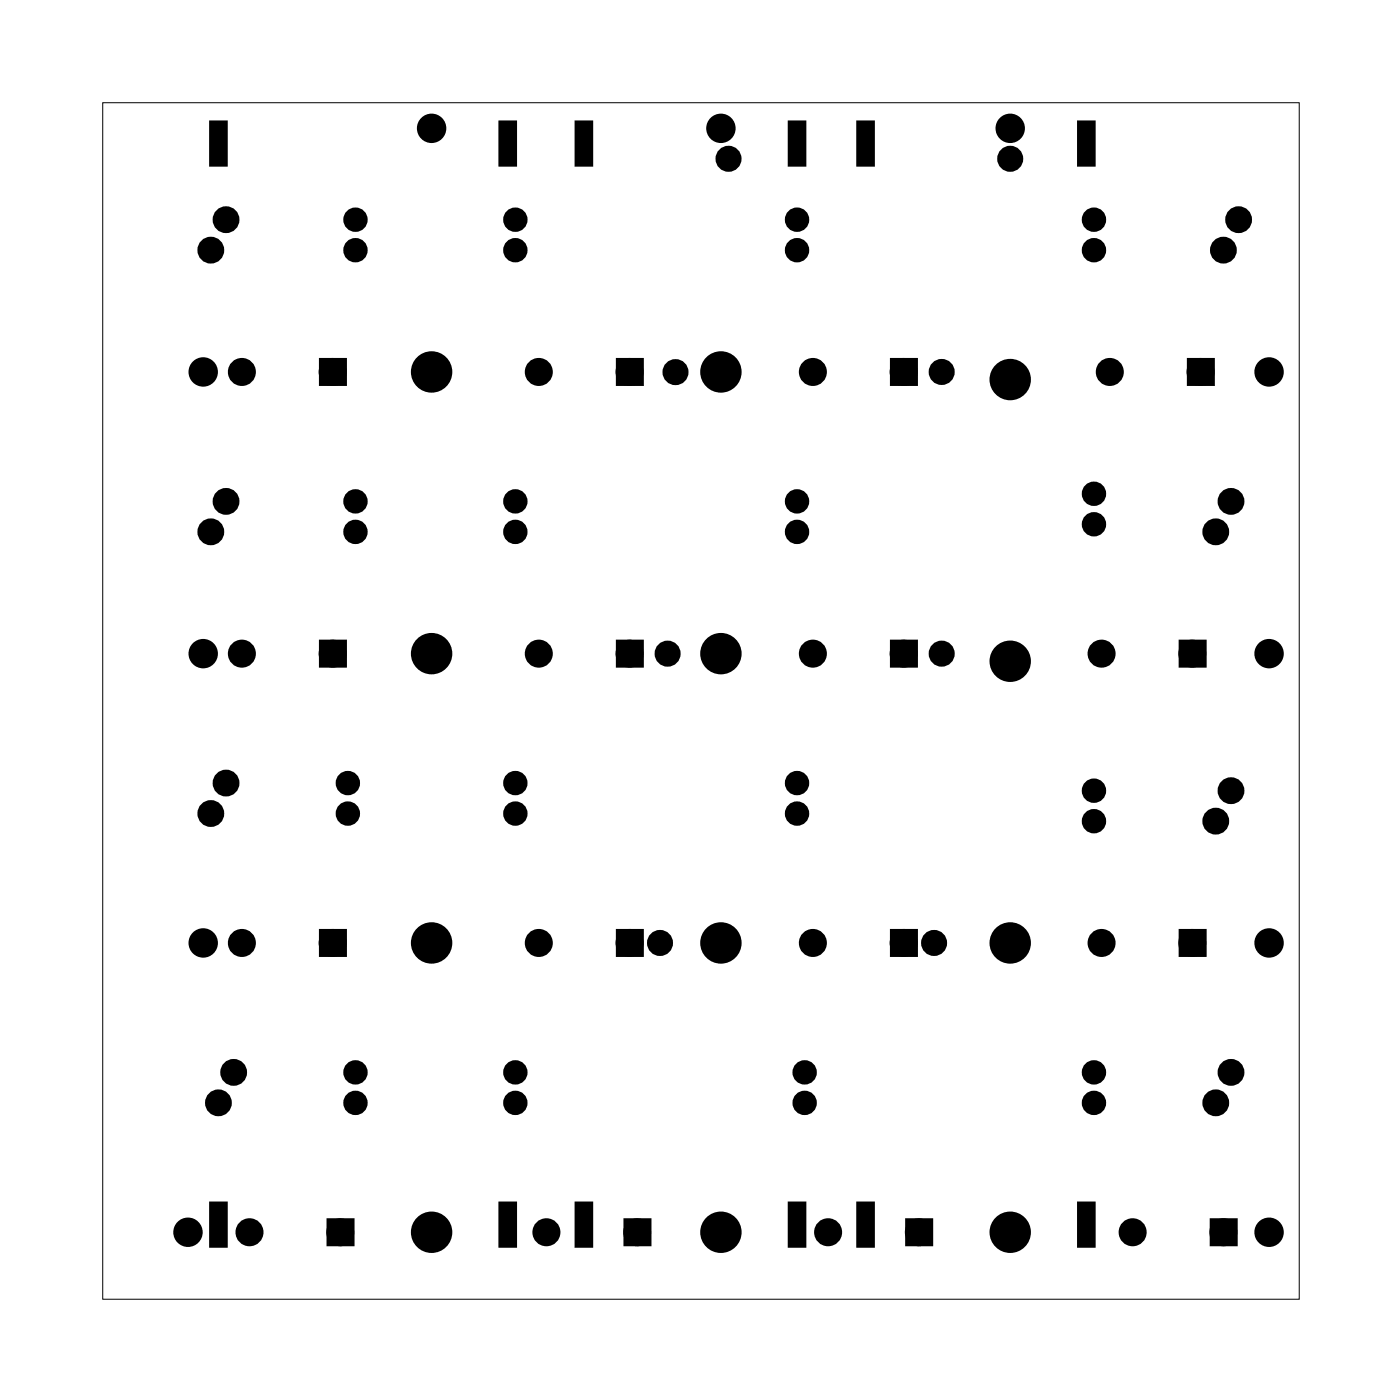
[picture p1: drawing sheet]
<svg xmlns="http://www.w3.org/2000/svg" width="117mm" height="117mm" viewBox="0 0 117 117" stroke-linecap="round" stroke-linejoin="round" font-family="sans-serif">
<path d="M8.6 8.6h99.8v99.8h-99.8z" fill="none" stroke="#000" stroke-width=".08"/>
<g fill="#000">
<circle cx="18.9" cy="18.3" r=".74"/>
<circle cx="29.6" cy="18.3" r=".64"/>
<circle cx="36" cy="10.7" r="1.1"/>
<circle cx="43" cy="18.3" r=".64"/>
<circle cx="60.1" cy="10.7" r="1.1"/>
<circle cx="60.8" cy="13.2" r=".7"/>
<circle cx="66.5" cy="18.3" r=".64"/>
<circle cx="84.3" cy="13.2" r=".7"/>
<circle cx="84.3" cy="10.7" r="1.1"/>
<circle cx="91.2" cy="18.3" r=".64"/>
<circle cx="103.3" cy="18.3" r=".74"/>
<circle cx="16.9" cy="31" r="1.1"/>
<circle cx="17.6" cy="20.9" r=".74"/>
<circle cx="20.2" cy="31" r=".79"/>
<circle cx="27.7" cy="31" r=".79"/>
<circle cx="29.6" cy="20.9" r=".64"/>
<circle cx="36" cy="31" r="1.6"/>
<circle cx="43" cy="20.9" r=".64"/>
<circle cx="44.9" cy="31" r=".79"/>
<circle cx="52.5" cy="31" r=".79"/>
<circle cx="56.3" cy="31" r=".7"/>
<circle cx="60.1" cy="31" r="1.6"/>
<circle cx="66.5" cy="20.9" r=".64"/>
<circle cx="67.8" cy="31" r=".79"/>
<circle cx="75.4" cy="31" r=".79"/>
<circle cx="78.5" cy="31" r=".7"/>
<circle cx="84.3" cy="31.7" r="1.6"/>
<circle cx="91.2" cy="20.9" r=".64"/>
<circle cx="92.6" cy="31" r=".79"/>
<circle cx="100.1" cy="31" r=".79"/>
<circle cx="102" cy="20.9" r=".74"/>
<circle cx="105.8" cy="31" r="1.1"/>
<circle cx="16.9" cy="54.5" r="1.1"/>
<circle cx="17.6" cy="44.4" r=".74"/>
<circle cx="18.9" cy="41.8" r=".74"/>
<circle cx="20.2" cy="54.5" r=".79"/>
<circle cx="27.7" cy="54.5" r=".79"/>
<circle cx="29.6" cy="41.8" r=".64"/>
<circle cx="29.6" cy="44.4" r=".64"/>
<circle cx="36" cy="54.5" r="1.6"/>
<circle cx="43" cy="41.8" r=".64"/>
<circle cx="43" cy="44.4" r=".64"/>
<circle cx="44.9" cy="54.5" r=".79"/>
<circle cx="52.5" cy="54.5" r=".79"/>
<circle cx="55.7" cy="54.5" r=".7"/>
<circle cx="60.1" cy="54.5" r="1.6"/>
<circle cx="66.5" cy="41.8" r=".64"/>
<circle cx="66.5" cy="44.4" r=".64"/>
<circle cx="67.8" cy="54.5" r=".79"/>
<circle cx="75.4" cy="54.5" r=".79"/>
<circle cx="78.5" cy="54.5" r=".7"/>
<circle cx="84.3" cy="55.2" r="1.6"/>
<circle cx="91.2" cy="41.2" r=".64"/>
<circle cx="91.2" cy="43.7" r=".64"/>
<circle cx="91.9" cy="54.5" r=".79"/>
<circle cx="99.4" cy="54.5" r=".79"/>
<circle cx="101.4" cy="44.4" r=".74"/>
<circle cx="102.7" cy="41.8" r=".74"/>
<circle cx="105.8" cy="54.5" r="1.1"/>
<circle cx="16.9" cy="78.6" r="1.1"/>
<circle cx="17.6" cy="67.9" r=".74"/>
<circle cx="18.9" cy="65.3" r=".74"/>
<circle cx="20.2" cy="78.6" r=".79"/>
<circle cx="27.7" cy="78.6" r=".79"/>
<circle cx="29" cy="65.3" r=".64"/>
<circle cx="29" cy="67.9" r=".64"/>
<circle cx="36" cy="78.6" r="1.6"/>
<circle cx="43" cy="65.3" r=".64"/>
<circle cx="43" cy="67.9" r=".64"/>
<circle cx="44.9" cy="78.6" r=".79"/>
<circle cx="52.5" cy="78.6" r=".79"/>
<circle cx="55" cy="78.6" r=".7"/>
<circle cx="60.1" cy="78.6" r="1.6"/>
<circle cx="66.5" cy="65.3" r=".64"/>
<circle cx="66.5" cy="67.9" r=".64"/>
<circle cx="67.8" cy="78.6" r=".79"/>
<circle cx="75.4" cy="78.6" r=".79"/>
<circle cx="77.9" cy="78.6" r=".7"/>
<circle cx="84.3" cy="78.6" r="1.6"/>
<circle cx="91.2" cy="68.5" r=".64"/>
<circle cx="91.2" cy="65.9" r=".64"/>
<circle cx="91.9" cy="78.6" r=".79"/>
<circle cx="99.4" cy="78.6" r=".79"/>
<circle cx="101.4" cy="68.5" r=".74"/>
<circle cx="102.7" cy="65.9" r=".74"/>
<circle cx="105.8" cy="78.6" r="1.1"/>
<circle cx="18.2" cy="92" r=".74"/>
<circle cx="19.5" cy="89.4" r=".74"/>
<circle cx="29.6" cy="92" r=".64"/>
<circle cx="29.6" cy="89.4" r=".64"/>
<circle cx="43" cy="92" r=".64"/>
<circle cx="43" cy="89.4" r=".64"/>
<circle cx="67.1" cy="92" r=".64"/>
<circle cx="67.1" cy="89.4" r=".64"/>
<circle cx="91.2" cy="92" r=".64"/>
<circle cx="91.2" cy="89.4" r=".64"/>
<circle cx="101.4" cy="92" r=".74"/>
<circle cx="102.7" cy="89.4" r=".74"/>
<circle cx="15.7" cy="102.8" r="1.1"/>
<circle cx="20.8" cy="102.8" r=".79"/>
<circle cx="28.4" cy="102.8" r=".79"/>
<circle cx="36" cy="102.8" r="1.6"/>
<circle cx="45.6" cy="102.8" r=".79"/>
<circle cx="53.1" cy="102.8" r=".79"/>
<circle cx="60.1" cy="102.8" r="1.6"/>
<circle cx="69.1" cy="102.8" r=".79"/>
<circle cx="76.6" cy="102.8" r=".79"/>
<circle cx="84.3" cy="102.8" r="1.6"/>
<circle cx="94.5" cy="102.8" r=".79"/>
<circle cx="102" cy="102.8" r=".79"/>
<circle cx="105.8" cy="102.8" r="1.1"/>
</g>
<g fill="none" stroke="#000" stroke-width=".76" stroke-linecap="butt">
<path d="M27 30.2h1.6v1.6h-1.6zM51.7 30.2h1.6v1.6h-1.6zM74.6 30.2h1.6v1.6h-1.6zM99.4 30.2h1.5v1.6h-1.5zM27 53.7h1.6v1.6h-1.6zM51.7 53.7h1.6v1.6h-1.6zM74.6 53.7h1.6v1.6h-1.6zM98.7 53.7h1.6v1.6h-1.6zM27 77.9h1.6v1.5h-1.6zM51.7 77.9h1.6v1.5h-1.6zM74.6 77.9h1.6v1.5h-1.6zM98.7 77.9h1.6v1.5h-1.6z"/>
<path d="M27.6 102h1.6v1.6h-1.6zM52.4 102h1.6v1.6h-1.6zM75.9 102h1.6v1.6h-1.6zM101.3 102h1.6v1.6h-1.6z"/>
<circle cx="18.9" cy="18.3" r=".74"/>
<circle cx="29.6" cy="18.3" r=".64"/>
<circle cx="43" cy="18.3" r=".64"/>
<circle cx="60.8" cy="13.2" r=".7"/>
<circle cx="66.5" cy="18.3" r=".64"/>
<circle cx="84.3" cy="13.2" r=".7"/>
<circle cx="91.2" cy="18.3" r=".64"/>
<circle cx="103.3" cy="18.3" r=".74"/>
<circle cx="17.6" cy="20.9" r=".74"/>
<circle cx="20.2" cy="31" r=".79"/>
<circle cx="27.7" cy="31" r=".79"/>
<circle cx="29.6" cy="20.9" r=".64"/>
<circle cx="43" cy="20.9" r=".64"/>
<circle cx="44.9" cy="31" r=".79"/>
<circle cx="52.5" cy="31" r=".79"/>
<circle cx="56.3" cy="31" r=".7"/>
<circle cx="66.5" cy="20.9" r=".64"/>
<circle cx="67.8" cy="31" r=".79"/>
<circle cx="75.4" cy="31" r=".79"/>
<circle cx="78.5" cy="31" r=".7"/>
<circle cx="91.2" cy="20.9" r=".64"/>
<circle cx="92.6" cy="31" r=".79"/>
<circle cx="100.1" cy="31" r=".79"/>
<circle cx="102" cy="20.9" r=".74"/>
<circle cx="17.6" cy="44.4" r=".74"/>
<circle cx="18.9" cy="41.8" r=".74"/>
<circle cx="20.2" cy="54.5" r=".79"/>
<circle cx="27.7" cy="54.5" r=".79"/>
<circle cx="29.6" cy="41.8" r=".64"/>
<circle cx="29.6" cy="44.4" r=".64"/>
<circle cx="43" cy="41.8" r=".64"/>
<circle cx="43" cy="44.4" r=".64"/>
<circle cx="44.9" cy="54.5" r=".79"/>
<circle cx="52.5" cy="54.5" r=".79"/>
<circle cx="55.7" cy="54.5" r=".7"/>
<circle cx="66.5" cy="41.8" r=".64"/>
<circle cx="66.5" cy="44.4" r=".64"/>
<circle cx="67.8" cy="54.5" r=".79"/>
<circle cx="75.4" cy="54.5" r=".79"/>
<circle cx="78.5" cy="54.5" r=".7"/>
<circle cx="91.2" cy="41.2" r=".64"/>
<circle cx="91.2" cy="43.7" r=".64"/>
<circle cx="91.9" cy="54.5" r=".79"/>
<circle cx="99.4" cy="54.5" r=".79"/>
<circle cx="101.4" cy="44.4" r=".74"/>
<circle cx="102.7" cy="41.8" r=".74"/>
<circle cx="17.6" cy="67.9" r=".74"/>
<circle cx="18.9" cy="65.3" r=".74"/>
<circle cx="20.2" cy="78.6" r=".79"/>
<circle cx="27.7" cy="78.6" r=".79"/>
<circle cx="29" cy="67.9" r=".64"/>
<circle cx="29" cy="65.3" r=".64"/>
<circle cx="43" cy="67.9" r=".64"/>
<circle cx="43" cy="65.3" r=".64"/>
<circle cx="44.9" cy="78.6" r=".79"/>
<circle cx="52.5" cy="78.6" r=".79"/>
<circle cx="55" cy="78.6" r=".7"/>
<circle cx="66.5" cy="65.3" r=".64"/>
<circle cx="66.5" cy="67.9" r=".64"/>
<circle cx="67.8" cy="78.6" r=".79"/>
<circle cx="75.4" cy="78.6" r=".79"/>
<circle cx="77.9" cy="78.6" r=".7"/>
<circle cx="91.2" cy="68.5" r=".64"/>
<circle cx="91.2" cy="65.9" r=".64"/>
<circle cx="91.9" cy="78.6" r=".79"/>
<circle cx="99.4" cy="78.6" r=".79"/>
<circle cx="101.4" cy="68.5" r=".74"/>
<circle cx="102.7" cy="65.9" r=".74"/>
<circle cx="18.2" cy="92" r=".74"/>
<circle cx="19.5" cy="89.4" r=".74"/>
<circle cx="29.6" cy="89.4" r=".64"/>
<circle cx="29.6" cy="92" r=".64"/>
<circle cx="43" cy="92" r=".64"/>
<circle cx="43" cy="89.4" r=".64"/>
<circle cx="67.1" cy="89.4" r=".64"/>
<circle cx="67.1" cy="92" r=".64"/>
<circle cx="91.2" cy="89.4" r=".64"/>
<circle cx="91.2" cy="92" r=".64"/>
<circle cx="101.4" cy="92" r=".74"/>
<circle cx="102.7" cy="89.4" r=".74"/>
<circle cx="20.8" cy="102.8" r=".79"/>
<circle cx="28.4" cy="102.8" r=".79"/>
<circle cx="45.6" cy="102.8" r=".79"/>
<circle cx="53.1" cy="102.8" r=".79"/>
<circle cx="69.1" cy="102.8" r=".79"/>
<circle cx="76.6" cy="102.8" r=".79"/>
<circle cx="94.5" cy="102.8" r=".79"/>
<circle cx="102" cy="102.8" r=".79"/>
</g>
<g fill="#000">
<path d="M17.6 10.2h1.3v3.6h-1.3zM41.7 10.2h1.3v3.6h-1.3zM48 10.2h1.3v3.6h-1.3zM65.8 10.2h1.3v3.6h-1.3zM71.5 10.2h1.3v3.6h-1.3zM90 10.2h1.3v3.6h-1.3zM27 30.2h1.6v1.6h-1.6zM51.7 30.2h1.6v1.6h-1.6zM74.6 30.2h1.6v1.6h-1.6zM99.4 30.2h1.5v1.6h-1.5zM27 53.7h1.6v1.6h-1.6zM51.7 53.7h1.6v1.6h-1.6z"/>
<path d="M74.6 53.7h1.6v1.6h-1.6zM98.7 53.7h1.6v1.6h-1.6zM27 77.9h1.6v1.5h-1.6zM51.7 77.9h1.6v1.5h-1.6zM74.6 77.9h1.6v1.5h-1.6zM98.7 77.9h1.6v1.5h-1.6zM17.6 100.3h1.3v3.6h-1.3zM27.6 102h1.6v1.6h-1.6zM41.7 100.3h1.3v3.6h-1.3zM48 100.3h1.3v3.6h-1.3zM52.4 102h1.6v1.6h-1.6zM65.8 100.3h1.3v3.6h-1.3z"/>
<path d="M71.5 100.3h1.3v3.6h-1.3zM75.9 102h1.6v1.6h-1.6zM90 100.3h1.3v3.6h-1.3zM101.3 102h1.6v1.6h-1.6z"/>
</g>
<g fill="none" stroke="#000" stroke-width=".25">
<path d="M17.6 10.2h1.3v3.6h-1.3zM41.7 10.2h1.3v3.6h-1.3zM48 10.2h1.3v3.6h-1.3zM65.8 10.2h1.3v3.6h-1.3zM71.5 10.2h1.3v3.6h-1.3zM90 10.2h1.3v3.6h-1.3zM17.6 100.3h1.3v3.6h-1.3zM41.7 100.3h1.3v3.6h-1.3zM48 100.3h1.3v3.6h-1.3zM65.8 100.3h1.3v3.6h-1.3zM71.5 100.3h1.3v3.6h-1.3zM90 100.3h1.3v3.6h-1.3z"/>
<circle cx="36" cy="10.7" r="1.1"/>
<circle cx="60.1" cy="10.7" r="1.1"/>
<circle cx="84.3" cy="10.7" r="1.1"/>
<circle cx="16.9" cy="31" r="1.1"/>
<circle cx="36" cy="31" r="1.6"/>
<circle cx="60.1" cy="31" r="1.6"/>
<circle cx="84.3" cy="31.7" r="1.6"/>
<circle cx="105.8" cy="31" r="1.1"/>
<circle cx="16.9" cy="54.5" r="1.1"/>
<circle cx="36" cy="54.5" r="1.6"/>
<circle cx="60.1" cy="54.5" r="1.6"/>
<circle cx="84.3" cy="55.2" r="1.6"/>
<circle cx="105.8" cy="54.5" r="1.1"/>
<circle cx="16.9" cy="78.6" r="1.1"/>
<circle cx="36" cy="78.6" r="1.6"/>
<circle cx="60.1" cy="78.6" r="1.6"/>
<circle cx="84.3" cy="78.6" r="1.6"/>
<circle cx="105.8" cy="78.6" r="1.1"/>
<circle cx="15.7" cy="102.8" r="1.1"/>
<circle cx="36" cy="102.8" r="1.6"/>
<circle cx="60.1" cy="102.8" r="1.6"/>
<circle cx="84.3" cy="102.8" r="1.6"/>
<circle cx="105.8" cy="102.8" r="1.1"/>
</g>
</svg>
